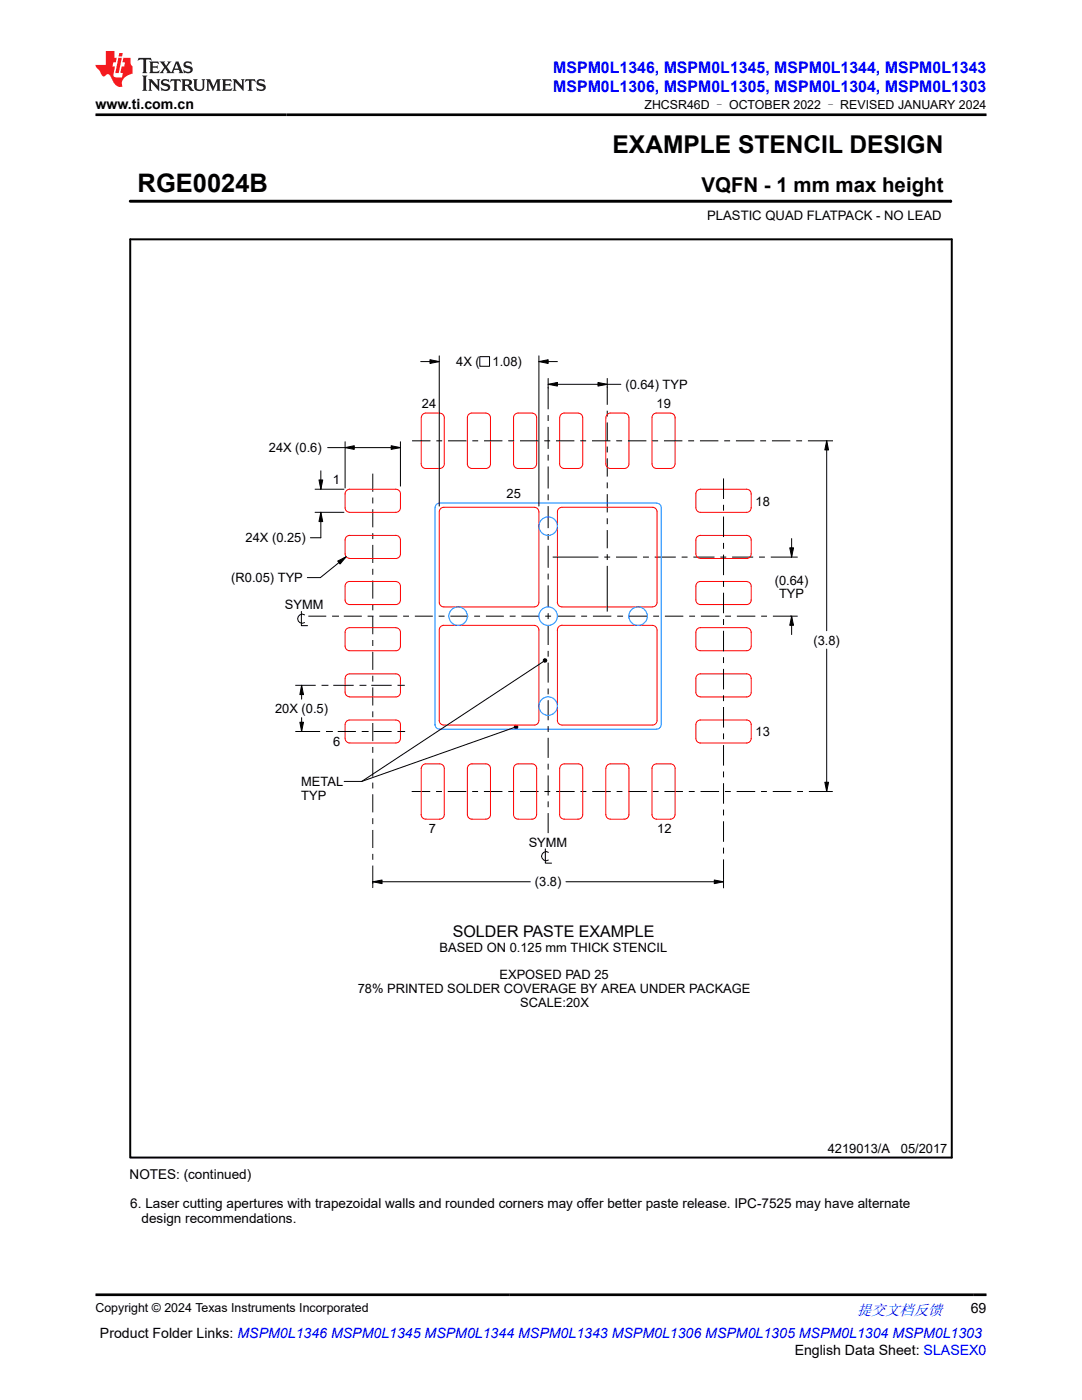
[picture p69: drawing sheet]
<svg xmlns="http://www.w3.org/2000/svg" width="216mm" height="279mm" viewBox="0 0 216 279" stroke-linecap="round" stroke-linejoin="round" font-family="sans-serif">
<defs><g id="words">
<text font-size="5.1" x="27.5" y="38.4">RGE0024B</text>
<text font-size="4.9" x="122.2" y="30.5">EXAMPLE STENCIL DESIGN</text>
<text font-size="4.1" x="140" y="38.4">VQFN - 1 mm max height</text>
<g font-size="3.2" fill="#00f">
<text x="110.4" y="14.5">MSPM0L1346, MSPM0L1345, MSPM0L1344, MSPM0L1343</text>
<text x="110.4" y="18.3">MSPM0L1306, MSPM0L1305, MSPM0L1304, MSPM0L1303</text>
</g>
<text font-size="3.2" x="90.3" y="187">SOLDER PASTE EXAMPLE</text>
<text font-size="3" fill="#00f" x="171" y="262.4">提交文档反馈</text>
<g font-size="2.8">
<text x="19" y="21.7">www.ti.com.cn</text>
<text x="193.7" y="262.1">69</text>
<text x="19.9" y="266.9">Product Folder Links: MSPM0L1346 MSPM0L1345 MSPM0L1344 MSPM0L1343 MSPM0L1306 MSPM0L1305 MSPM0L1304 MSPM0L1303</text>
<text x="158.6" y="270.3">English Data Sheet: SLASEX0</text>
</g>
<g font-size="2.7">
<text x="25.9" y="235.3">NOTES: (continued)</text>
<text x="26" y="241.1">6. Laser cutting apertures with trapezoidal walls and rounded corners may offer better paste release. IPC-7525 may have alternate</text>
<text x="28.3" y="244">design recommendations.</text>
</g>
<g font-size="2.6">
<text x="141.1" y="43.9">PLASTIC QUAD FLATPACK - NO LEAD</text>
<text x="91" y="73.1">4X (</text>
<text x="98.3" y="73.1">1.08)</text>
<text x="124.8" y="77.6">(0.64) TYP</text>
<text x="84.2" y="81.5">24</text>
<text x="131" y="81.5">19</text>
<text x="53.6" y="90.2">24X (0.6)</text>
<text x="66.4" y="96.6">1</text>
<text x="101.1" y="99.4">25</text>
<text x="150.8" y="100.9">18</text>
<text x="49" y="108.2">24X (0.25)</text>
<text x="46.1" y="116.2">(R0.05) TYP</text>
<text x="154.6" y="116.7">(0.64)</text>
<text x="155.5" y="119.4">TYP</text>
<text x="56.8" y="121.6">SYMM</text>
<text x="162.3" y="128.6">(3.8)</text>
<text x="54.9" y="142.3">20X (0.5)</text>
<text x="66.5" y="148.9">6</text>
<text x="150.8" y="146.9">13</text>
<text x="60.1" y="156.9">METAL</text>
<text x="60.1" y="159.6">TYP</text>
<text x="85.5" y="166.3">7</text>
<text x="131.2" y="166.2">12</text>
<text x="105.5" y="169">SYMM</text>
<text x="106.7" y="176.9">(3.8)</text>
<text x="87.7" y="189.9">BASED ON 0.125 mm THICK STENCIL</text>
<text x="99.7" y="195.5">EXPOSED PAD 25</text>
<text x="71.4" y="198.2">78% PRINTED SOLDER COVERAGE BY AREA UNDER PACKAGE</text>
<text x="103.8" y="201">SCALE:20X</text>
<text x="165.2" y="230.1">4219013/A</text>
<text x="179.8" y="230.1">05/2017</text>
</g>
<g font-size="2.5">
<text x="128.6" y="21.8">ZHCSR46D – OCTOBER 2022 – REVISED JANUARY 2024</text>
<text x="19" y="261.8">Copyright © 2024 Texas Instruments Incorporated</text>
</g>
</g></defs>
<g fill="#000">
<path d="M85.8 71.8l1.8 .4-1.8 .3zM107.5 72.2l1.9-.4v.7zM109.4 76.7l1.8-.4v.8zM119.3 76.3l1.9 .4-1.9 .4zM63.6 95.8h.8l-.4 1.8zM68.9 89.3l1.8-.3v.7zM78.1 89l1.8 .3-1.8 .4zM165 88l.3 1.8h-.7zM64 102.2l.4 1.9h-.8zM67.4 112l1.7-.9-1.2 1.5zM157.6 109.3h.7l-.3 1.9zM60.2 136.8l.4 1.8h-.8z"/>
<path d="M108.4 131.6l.3-.1h.3l.1 .3-.1 .3-.3 .1-.3-.2zM158 123l.3 1.8h-.7zM59.8 144.1h.8l-.4 1.9zM102.6 144.9l.3-.2 .3 .1 .1 .3-.1 .3h-.3l-.3-.2zM164.6 156.1h.7l-.3 1.9zM74.4 176l1.8-.4v.7zM142.5 175.6l1.9 .4-1.9 .3z"/>
</g>
<g fill="none" stroke="#000" stroke-width=".2">
<path d="M189.7 39.9v.5M26 40.2h163.7M83.9 72.2h3.7M85.8 71.8l1.8 .4-1.8 .3zM87.6 71v30M95.7 71.2h2v1.9h-2zM107.5 71v30M107.5 72.2h3.7M107.5 72.2l1.9-.4v.7zM109.4 75.5v6.2M109.4 76.7h14.5M109.4 76.7l1.8-.4v.8z"/>
<path d="M119.3 76.3l1.9 .4-1.9 .4zM121.2 75.5v5.3M62.9 97.6h5.7M63.6 95.8h.8l-.4 1.8zM64 94v3.6M65.4 89.3h14.5M68.9 88.2v9.2M68.9 89.3l1.8-.3v.7zM74.4 94.5v3.6M74.4 99.3v1.2M78.1 89l1.8 .3-1.8 .4zM79.9 88.2v8.8"/>
<path d="M82.2 88h3.7M87.1 88h1.1M89.4 88h3.7M94.2 88h1.2M96.6 88h3.7M101.4 88h1.2M103.8 88h3.6M108.6 88h1.2M109.4 82.9v1.1M109.4 85.2v4.4M109.4 90.8v1.1M109.4 93.1v4.4"/>
<path d="M109.4 98.7v1.1M110.9 88h3.7M115.8 88h1.2M118.1 88h3.7M121.2 82v1.1M121.2 84.3v3.7M121.2 89.1v1.2M121.2 91.5v3.6M121.2 96.3v1.1M121.2 98.6v3.7M123 88h1.1M125.3 88h3.7"/>
<path d="M130.1 88h1.2M132.5 88h3.7M137.3 88h1.2M139.7 88h3.6M144.4 95.5v4.1M144.5 88h1.2M146.9 88h3.6M151.7 88h1.2M154 88h3.7M158.9 88h1.1M165 88v37.9M165 88l.3 1.8h-.7z"/>
<path d="M166.2 88h-5M62.9 102.2h5.7M64 102.2v5.1h-2.1M64 102.2l.4 1.9h-.8zM67.4 112l1.7-.9-1.2 1.5zM69.1 111.1l-5.2 4.2h-2.6M74.4 101.6v3.6M74.4 106.4v1.2M74.4 108.7v3.6M74.4 113.5v1.2M74.4 115.9v3.6M109.4 101v4.4"/>
<path d="M109.4 106.6v1.1M109.4 108.9v4.4M109.4 114.5v1.1M109.4 116.8v4.4M110.3 111.2h9.1M120.6 111.2h1.2M121.2 103.4v1.2M121.2 105.8v3.6M121.2 110.6v1.2M121.2 112.9v9.2M122.9 111.2h4.2M128.3 111.2h1.2"/>
<path d="M130.6 111.2h4.3M136 111.2h1.2M138.4 111.2h4.2M143.7 111.2h1.2M144.4 100.7v1.2M144.4 103.1v4.1M144.4 108.3v1.2M144.4 110.7v4.1M144.4 116v1.1M144.4 118.3v4.1M146.1 111.2h4.2M151.5 111.2h1.1"/>
<path d="M153.8 111.2h5.3M157.6 109.3h.7l-.3 1.9zM158 107.5v3.7M58.9 136.8h4.1M60.1 122v2.9h1.3M60.2 136.8v2.7M60.2 136.8l.4 1.8h-.8zM60.8 122.7a.91 .91 0 0 0-1.4 .8 .91 .91 0 0 0 1.4 .8M61.5 123h3.6M64.2 136.8h1.1M65.3 136.8h.1M66.3 123h1.1"/>
<path d="M66.5 136.8h4.1M67.4 123h.1M68.6 123h3.6M71.7 136.8h1.2M72.9 136.8h.1M73.4 123h1.1M74.1 136.8h4M74.4 120.6v1.2M74.4 123v3.6M74.4 127.7v1.2M74.4 130.1v3.6M74.4 134.9v1.1"/>
<path d="M74.4 137.2v3.6M75.7 123h3.6M79.3 136.8h1.5M80.4 123h1.2M82.8 123h3.6M87.5 123h1.2M89.9 123h3.5M94.6 123h1.2M97 123h3.5M101.7 123h1.2M104 123h3.6M108.4 131.6l.3-.1h.3l.1 .3-.1 .3-.3 .1-.3-.2z"/>
<path d="M108.4 132l-36.2 24M108.8 123h1.2M109.4 122.4v1.2M109.4 124.7v4M109.4 129.9v1.2M109.4 132.2v4M109.4 137.4v1.2M109.4 139.7v4M111.1 123h3.7M116 123h1.1M118.3 123h3.7M123.2 123h1.1"/>
<path d="M125.5 123h3.7M130.3 123h1.2M132.7 123h3.6M137.5 123h1.2M139.9 123h3.6M144.4 123.6v1.1M144.4 125.9v4.1M144.4 131.2v1.1M144.4 133.5v4.1M144.4 138.8v1.1M144.7 123h1.2M147 123h3.7"/>
<path d="M151.9 123h1.1M158 123v3.6M158 123l.3 1.8h-.7zM159.1 123h-4.9M165 129.5v28.5M59.8 144.1h.8l-.4 1.9zM60.2 143.2v2.8M63.9 146h-5M65 146h1.2M66.2 146h.1M67.4 146h3.6M68.7 156h3.5"/>
<path d="M72.2 146h1.2M73.4 146h.1M74.4 142v1.1M74.4 144.3v3.6M74.4 149.1v1.1M74.4 151.4v3.6M74.4 156.2v1.2M74.4 158.5v3.6M74.5 146h3.6M79.3 146h1.5M82.1 158h3.7M87 158h1.2"/>
<path d="M89.4 158h3.6M94.2 158h1.2M96.6 158h3.7M101.4 158h1.2M102.6 145.2l-30.4 10.8M102.6 144.9l.3-.2 .3 .1 .1 .3-.1 .3h-.3l-.3-.2zM103.8 158h3.7M108.6 158h1.2M109.4 144.9v1.2M109.4 147.2v4M109.4 152.4v1.2M109.4 154.8v4"/>
<path d="M109.4 159.9v1.2M111 158h3.7M115.8 158h1.2M118.2 158h3.7M123 158h1.2M125.4 158h3.7M130.2 158h1.2M132.6 158h3.7M137.4 158h1.2M139.8 158h3.7M144.4 141.1v4.1M144.4 146.4v1.1"/>
<path d="M144.4 148.7v4.1M144.4 154v1.1M144.4 156.3v4.1M144.7 158h1.1M147 158h3.7M151.9 158h1.1M154.2 158h3.7M159.1 158h1.1M164.6 156.1h.7l-.3 1.9zM166.1 158h-4.7M74.4 176h31.4M74.4 163.3v1.2"/>
<path d="M74.4 165.6v3.6M74.4 170.4v1.2M74.4 172.7v4.4M74.4 176l1.8-.4v.7zM108.8 169.4v2.9h1.3M109.4 162.3v4M109.4 170.1a.91 .91 0 0 0-1.4 .8 .91 .91 0 0 0 1.4 .7M112.9 176h31.5M142.5 175.6l1.9 .4-1.9 .3zM144.4 161.6v1.1M144.4 163.9v4.1M144.4 169.2v1.1"/>
<path d="M144.4 171.5v5.8"/>
</g>
<path d="M26 47.8h163.9v183.2h-163.9z" fill="none" stroke="#000" stroke-width=".4"/>
<path d="M26 40.2h163.7" fill="none" stroke="#000" stroke-width=".58"/>
<g fill="none" stroke="#f00" stroke-width=".2">
<path d="M69.1 97.9l.7-.3h9.2a.91 .91 0 0 1 .9 .9v2.8a.91 .91 0 0 1-.9 .9h-9.2a.91 .91 0 0 1-.9-.9v-2.8zM87.7 82.5a.91 .91 0 0 1 1 .9v9.2a.91 .91 0 0 1-1 .9h-2.7M87.7 82.4h-2.7a.91 .91 0 0 0-.9 .9l-.1 9.3a.91 .91 0 0 0 1 .9M97 82.4h-2.8a.91 .91 0 0 0-.9 .9v9.3a.91 .91 0 0 0 .9 .9h2.8a.91 .91 0 0 0 .9-.9v-9.2a.91 .91 0 0 0-.9-.9M106.1 82.4h-2.7a.91 .91 0 0 0-.9 .9v9.3a.91 .91 0 0 0 .9 .9h2.7a.91 .91 0 0 0 1-.9M106.2 82.5a.91 .91 0 0 1 .9 .9v9.2M115.4 82.4h-2.8a.91 .91 0 0 0-.9 .9v9.3a.91 .91 0 0 0 .9 .9h2.8a.91 .91 0 0 0 .9-.9v-9.2a.91 .91 0 0 0-.9-.9M124.6 82.4h-2.8a.91 .91 0 0 0-.9 .9M124.6 82.5a.91 .91 0 0 1 .9 .9v9.2a.91 .91 0 0 1-.9 .9h-2.8a.91 .91 0 0 1-.9-.9v-9.2M133.8 82.4h-2.8a.91 .91 0 0 0-.9 .9v9.3a.91 .91 0 0 0 .9 .9h2.8a.91 .91 0 0 0 .9-.9v-9.2a.91 .91 0 0 0-.9-.9M139.1 97.9l.7-.3h9.2a.91 .91 0 0 1 .9 .9v2.8a.91 .91 0 0 1-.9 .9h-9.2a.91 .91 0 0 1-.9-.9v-2.8zM69.1 107.1l.7-.2h9.2a.91 .91 0 0 1 .9 .9v2.7a.91 .91 0 0 1-.9 1l-9.2-.1a.91 .91 0 0 1-.9-.9v-2.7z"/>
<path d="M79 116h-9.2a.91 .91 0 0 0-.9 1v2.7a.91 .91 0 0 0 .9 1h9.2a.91 .91 0 0 0 .9-1v-2.7a.91 .91 0 0 0-.9-.9M87.9 101.5l.7-.3h18a.91 .91 0 0 1 .9 1v18a.91 .91 0 0 1-.9 .9h-18a.91 .91 0 0 1-1-.9v-18zM111.5 101.5l.6-.3h18.1a.91 .91 0 0 1 .9 1v18a.91 .91 0 0 1-.9 .9h-18.1a.91 .91 0 0 1-.9-.9v-18zM139.1 107.1l.7-.2h9.2a.91 .91 0 0 1 .9 .9v2.7a.91 .91 0 0 1-.9 1l-9.2-.1a.91 .91 0 0 1-.9-.9v-2.7zM149 116h-9.2a.91 .91 0 0 0-.9 1v2.7a.91 .91 0 0 0 .9 1h9.2a.91 .91 0 0 0 .9-1v-2.7a.91 .91 0 0 0-.9-.9M79 125.3h-9.2a.91 .91 0 0 0-.9 .9M79 125.3a.91 .91 0 0 1 .9 .9v2.8a.91 .91 0 0 1-.9 .9h-9.2a.91 .91 0 0 1-.9-.9v-2.8M79.9 138.2v-2.8a.91 .91 0 0 0-.9-.9h-9.2a.91 .91 0 0 0-.9 .9v2.8a.91 .91 0 0 0 .9 .9h9.2a.91 .91 0 0 0 .9-.9M87.9 125.1l.7-.3h18a.91 .91 0 0 1 .9 .9v18.1a.91 .91 0 0 1-.9 .9h-18a.91 .91 0 0 1-1-.9v-18.1zM111.5 125.1l.6-.3h18.1a.91 .91 0 0 1 .9 .9v18.1a.91 .91 0 0 1-.9 .9h-18.1a.91 .91 0 0 1-.9-.9v-18.1zM149 125.3h-9.2a.91 .91 0 0 0-.9 .9M149 125.3a.91 .91 0 0 1 .9 .9v2.8a.91 .91 0 0 1-.9 .9h-9.2a.91 .91 0 0 1-.9-.9v-2.8"/>
<path d="M149.9 138.2v-2.8a.91 .91 0 0 0-.9-.9h-9.2a.91 .91 0 0 0-.9 .9v2.8a.96 .96 0 0 0 .9 .9h9.2a.91 .91 0 0 0 .9-.9M69.1 144l.7-.3h9.2a.91 .91 0 0 1 .9 .9v2.8a.91 .91 0 0 1-.9 .9h-9.2a.91 .91 0 0 1-.9-.9v-2.8zM93.5 152.7l.7-.3h2.8a.91 .91 0 0 1 .9 1v9.2a.91 .91 0 0 1-.9 .9h-2.8a.91 .91 0 0 1-.9-.9v-9.2zM112 152.7l.6-.3h2.8a.91 .91 0 0 1 .9 1v9.2a.91 .91 0 0 1-.9 .9h-2.8a.91 .91 0 0 1-.9-.9v-9.2zM120.9 153.4a.91 .91 0 0 1 .9-1h2.8a.91 .91 0 0 1 .9 1v9.2a.91 .91 0 0 1-.9 .9h-2.8a.91 .91 0 0 1-.9-.9v-9.2M130.4 152.7l.6-.3h2.8a.91 .91 0 0 1 .9 1v9.2a.91 .91 0 0 1-.9 .9h-2.8a.91 .91 0 0 1-.9-.9v-9.2zM139.1 144l.7-.3h9.2a.91 .91 0 0 1 .9 .9v2.8a.91 .91 0 0 1-.9 .9h-9.2a.91 .91 0 0 1-.9-.9v-2.8zM85 163.5h2.7a.91 .91 0 0 0 1-.9v-9.2a.91 .91 0 0 0-1-1h-2.7a.96 .96 0 0 0-1 1v9.2a.91 .91 0 0 0 1 .9M107.1 162.6v-9.2a.91 .91 0 0 0-1-1h-2.7a.91 .91 0 0 0-.9 1v9.2a.91 .91 0 0 0 .9 .9h2.7a.91 .91 0 0 0 1-.9"/>
</g>
<g fill="none" stroke="#0080ff" stroke-width=".2">
<path d="M86.8 101.3v43.3a.91 .91 0 0 0 .9 .9M131 100.4h-43.3a.91 .91 0 0 0-.9 .9M131 100.4a.91 .91 0 0 1 1 .9l-.1 43.3a.91 .91 0 0 1-.9 .9h-43.3"/>
<circle cx="109.4" cy="105" r="1.85"/>
<circle cx="91.4" cy="123" r="1.85"/>
<circle cx="109.4" cy="123" r="1.85"/>
<circle cx="127.3" cy="123" r="1.85"/>
<circle cx="109.4" cy="140.9" r="1.85"/>
</g>
<path d="M27.7 11.6l-.2 .5 .5-.2h.6v.1v2.2l-.2 .4h1l-.2-.4v-2.2v-.1h.5l.5 .2-.1-.5zM29.8 12.3l.2 .4v1.5l-.2 .4h1.9l.1-.6a1.08 1.08 0 0 1-1.3 .2v-.7h.6l.4 .2v-.7l-.4 .2h-.6v-.5l.2-.2a1 1 0 0 1 1 .3l-.1-.5zM31.8 12.3l1 1.1-1 1.2h.9l-.2-.2 .4-.8 .5 .8-.2 .2h1.6l-.2-.2 .1-.5h1l.1 .5-.1 .2h.9l-.2-.3-.8-2h-.5l-1 2.2-.8-1.1 .9-1.1h-.8l.2 .2-.5 .6-.3-.6 .1-.2zM35.2 12.7l.4 1h-.8zM36.8 12.4a.65 .65 0 0 0-.2 .7 .65 .65 0 0 0 .6 .5l.7 .1 .1 .3a.79 .79 0 0 1-.7 .4 .79 .79 0 0 1-.7-.5l.1 .7 .2-.1a.93 .93 0 0 0 1.1 .1 .93 .93 0 0 0 .4-1 1.46 1.46 0 0 0-1.2-.6l-.1-.3a1.09 1.09 0 0 1 1.2 .2l-.2-.6-.1 .1-.6-.2zM28.4 15.1l.2 .4v2.2l-.2 .4h1l-.2-.4v-2.2l.2-.4zM29.6 15.8l.2 .4v1.5l-.2 .4h.8l-.3-.4v-1.3l1.7 1.8v-2l.2-.4h-.8l.2 .2 .1 1.1-1.2-1.3zM32.3 15.9a.65 .65 0 0 0-.2 .8 .65 .65 0 0 0 .7 .4l.6 .2 .1 .2a.79 .79 0 0 1-.7 .4 .79 .79 0 0 1-.7-.5l.1 .7 .2-.1a.93 .93 0 0 0 1.1 .1 .93 .93 0 0 0 .4-.9 1.46 1.46 0 0 0-1.2-.6l-.1-.4a1.09 1.09 0 0 1 1.2 .2l-.2-.6-.1 .1-.6-.1zM34.1 15.8l-.1 .6a.63 .63 0 0 1 .7-.3l.1 1.6-.3 .4h1l-.2-.4v-1.6a.66 .66 0 0 1 .8 .3l-.1-.6zM36.2 15.8l.2 .4v1.5l-.2 .4h.9l-.2-.2v-.7h.5l.1 .2a.79 .79 0 0 0 1.2 .6l-1-.9a.61 .61 0 0 0 .6-.6 .61 .61 0 0 0-.5-.7zM36.9 16.1h.2a.47 .47 0 0 1 .5 .1 .47 .47 0 0 1 .1 .5l-.2 .1-.6 .1zM38.5 15.8l.2 .2a2.27 2.27 0 0 0 .4 2 1.04 1.04 0 0 0 1.7-.7v-1.3l.2-.2h-.8l.2 .4v1.1a.6 .6 0 0 1-.6 .6 .6 .6 0 0 1-.6-.6v-1.1l.3-.4zM41.1 15.8l.2 .4v1.5l-.2 .4h.7l-.2-.4v-1.4l.9 1.9 .8-1.9v1.4l-.2 .4h1l-.3-.4v-1.5l.3-.4h-.8l-.7 1.5-.7-1.5zM44.3 15.8l.2 .4v1.5l-.2 .4h1.9l.1-.6a1.09 1.09 0 0 1-1.3 .2v-.7h.6l.4 .2v-.6l-.4 .2h-.6v-.6l.2-.1a1.01 1.01 0 0 1 1 .3l-.1-.6zM46.4 15.8l.3 .4v1.5l-.3 .4h.8l-.2-.4v-1.3l1.6 1.8v-2l.2-.4h-.7l.2 .2v1.1l-1.2-1.3zM49 15.8l-.1 .6a.63 .63 0 0 1 .8-.3v1.6l-.3 .4h1l-.2-.4v-1.6a.66 .66 0 0 1 .8 .3l-.1-.6zM51.4 15.9a.65 .65 0 0 0-.2 .8 .65 .65 0 0 0 .6 .4l.6 .2 .2 .2a.79 .79 0 0 1-.8 .4 .79 .79 0 0 1-.6-.5l.1 .7 .2-.1a.93 .93 0 0 0 1 .1 .93 .93 0 0 0 .5-.9 1.46 1.46 0 0 0-1.3-.6l-.1-.4a1.09 1.09 0 0 1 1.3 .2l-.2-.6-.2 .1-.5-.1z" fill="#231f20"/>
<path d="M21.1 10.2v2.8h-2.1l.1 .3 .9 1a.95 .95 0 0 0 .9 .9 .59 .59 0 0 1 .6-.4 .59 .59 0 0 1 .5 .4l.4 .7a1.59 1.59 0 0 0 2.1 1.4 1.61 1.61 0 0 1 1-2.3l1-.3-.1-1.5a1.59 1.59 0 0 1-.4-1.7h-1.4l-.2 .9h.5l-.1 .9h-.5l-.2 1v.2l.4 .1-.2 .9h-.6a.73 .73 0 0 1-1.1-.7l.3-1.5h-.5l.2-.9h.5l.2-.9h-.5v-1.3zM23.6 11.5l-.6 3.1h.7l.6-3.1zM23.8 10.6l-.1 .6h.7l.1-.6z" fill="#ed1c24"/>
<path d="M19 22.9h177.8M19 258.4h177.8" fill="none" stroke="#000" stroke-width=".53"/>
<use href="#words"/>
</svg>
